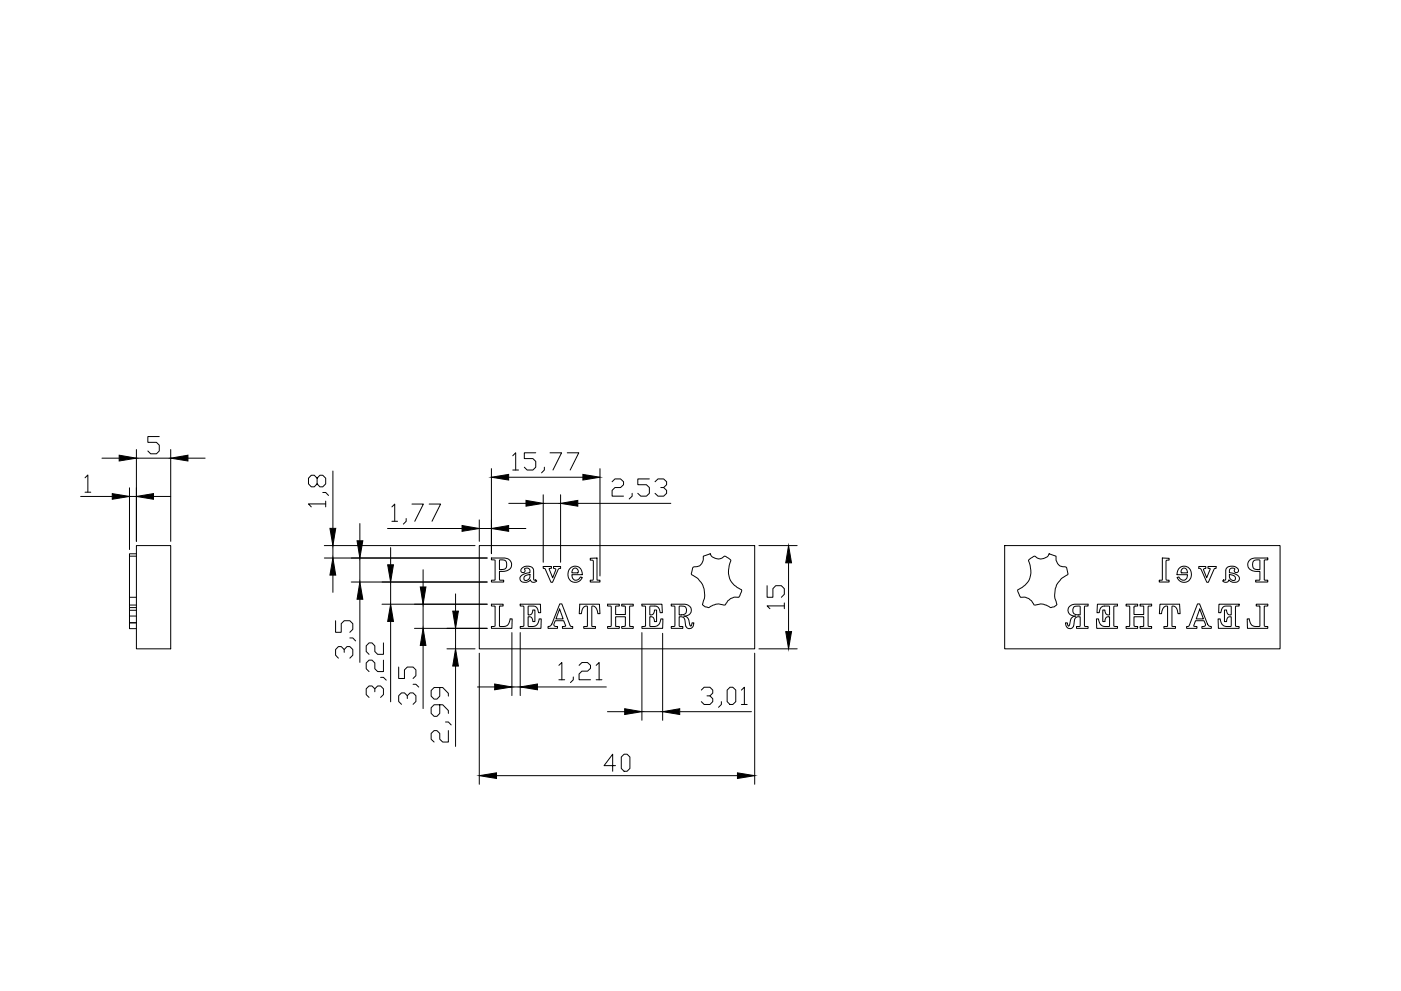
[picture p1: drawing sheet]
<svg xmlns="http://www.w3.org/2000/svg" width="420mm" height="297mm" viewBox="0 0 420 297" stroke-linecap="round" stroke-linejoin="round" font-family="sans-serif">
<!-- layer: 0 -->
<g fill="none" stroke="#000" stroke-width=".3">
<path d="M38.8 179h2.1M40.9 163.5h10.3v31h-10.3zM40.9 166.7h-2.1v14.7h2.1M40.9 166h-2.1v.7M143.7 163.5h82.6v31h-82.6zM147.4 167.3h3.5a2.02 2.02 0 0 1 2.5 1.7 2.02 2.02 0 0 1-2 2.2l-1.6 .1v2.5l1.3 .1v.6h-3.7v-.6l1.1-.1v-5.9l-1.1-.1zM149.8 167.9l.2-.1a1.51 1.51 0 0 1 2 1.2 1.51 1.51 0 0 1-1.5 1.7h-.7zM156.4 170.4a2.24 2.24 0 0 1 3.6 .3v2.9l.2 .3 .5-.1 .3 .4a1.09 1.09 0 0 1-1.1 .4 1.09 1.09 0 0 1-.8-.8 1.88 1.88 0 0 1-3.1-.1 1.89 1.89 0 0 1 2-1.9l.9-.1v-.7a.95 .95 0 0 0-.6-.7 .95 .95 0 0 0-1 .3 .66 .66 0 0 1-.2 .9 .66 .66 0 0 1-.9-.2 .66 .66 0 0 1 .2-.9zM157.3 172.8l1.6-.6a1.2 1.2 0 0 1-.2 1.4 1.2 1.2 0 0 1-1.5 .1zM162.9 169.8h2.5v.5l-.7 .1v.2l1 2.6 1-2.4-.1-.3-.6-.2v-.5h2.1v.5l-.7 .4-1.7 3.8h-.5l-1.7-4-.6-.2zM170.9 170.5a2.15 2.15 0 0 1 2.5-.6 2.15 2.15 0 0 1 1.2 2.4h-3.1a1.34 1.34 0 0 0 1 1.6 1.34 1.34 0 0 0 1.6-1l.5 .2a2.32 2.32 0 0 1-3.2 1.1 2.32 2.32 0 0 1-.8-3.3zM171.8 170.6a.87 .87 0 0 1 1.3-.1 .87 .87 0 0 1 .1 1.2h-1.7z"/>
<path d="M177 167.3h2v6.6h.9v.6h-2.9v-.6h.7l.2-.3v-5.5l-.2-.2h-.7zM210.9 166.7l2.1-.7a2.69 2.69 0 0 0 4.4 .7l1.8 1.2a6.3 6.3 0 0 0 1.8 8.1l1.4 .9-.9 2.1a3.8 3.8 0 0 0-3.3 1.2l-.2 .3a.96 .96 0 0 1-1.3 .8 5.4 5.4 0 0 0-4.3 .8l-.2-.1a1.52 1.52 0 0 1-1.5-1 6.5 6.5 0 0 0-3.3-8.9l.3-1.9 .4-.3a2.49 2.49 0 0 0 2.8-2.4zM301.3 163.5h82.6v31h-82.6zM308.6 167.8a2.37 2.37 0 0 1 1.8-1 2.61 2.61 0 0 0 4.2-.8l2.1 .7v.8a2.49 2.49 0 0 0 2.8 2.4l.4 .3 .3 1.3a.76 .76 0 0 1-.7 1.2 6.4 6.4 0 0 0-2.5 8.4l-.1 .2a1.89 1.89 0 0 1-2.5 .4l-.9-.4a4 4 0 0 0-3.2 .1l-.2-.1a3.8 3.8 0 0 0-3-2.3h-1.1l-.7-1.5-.1-.7a6 6 0 0 0 3.6-7.9l-.3-.8zM348.6 167.3h2v.6h-.7l-.2 .2v5.5l.2 .3h.7v.6h-2.9v-.6h.9zM353.5 170.5a2.27 2.27 0 0 1 3-.3 2.27 2.27 0 0 1 .7 2.9 2.23 2.23 0 0 1-2.1 1.5 2.23 2.23 0 0 1-2.1-1.5l.5-.2a1.34 1.34 0 0 0 1.7 1 1.34 1.34 0 0 0 .9-1.6h-3.1zM354.5 170.6a1.02 1.02 0 0 1 1.2-.1 1.02 1.02 0 0 1 .4 1.2h-1.7a.66 .66 0 0 1 .1-1.1zM359.5 169.8h2.1v.5l-.7 .4 1 2.5 1-2.6v-.2l-.6-.1v-.5h2.4v.5l-.5 .2-1.8 4h-.5l-1.7-3.8-.7-.4zM368.1 170.1a2.07 2.07 0 0 1 3.3 1.1 .68 .68 0 0 1-1 .3 .68 .68 0 0 1-.1-1 .98 .98 0 0 0-1.6 .5v.7a2.69 2.69 0 0 1 3 1.7 1.76 1.76 0 0 1-1.5 1.2 1.76 1.76 0 0 1-1.6-.8 1.07 1.07 0 0 1-.9 .8 1.07 1.07 0 0 1-1-.4l.2-.4 .5 .1 .2-.3v-2.6zM368.7 172.2l.4 .1a1.1 1.1 0 0 1 1.2 .4 1.1 1.1 0 0 1 0 1.2 1.31 1.31 0 0 1-1.3-.4 1.31 1.31 0 0 1-.3-1.3zM374.7 168l.7-.5 .9-.2h3.9v.5l-1 .1v5.9l1 .1v.6h-3.6v-.6l1.2-.1v-2.5a3.6 3.6 0 0 1-3.1-.8l-.2-.3a1.87 1.87 0 0 1 .2-2.2zM376.1 168.1l.9-.3 .8 .1v2.8a1.58 1.58 0 0 1-2.1-.9 1.73 1.73 0 0 1 .4-1.7z"/>
<path d="M38.8 181.4v.7h2.1M38.8 182.2v.7h2.1M38.8 182.9v1.8h2.1M38.8 184.7v1.9h2.1M40.9 186.7h-2.1v1.7h2.1M147.4 181.1h3.5v.6l-1.1 .1v5.9h1.5a1.8 1.8 0 0 0 1.6-1.8l.1-.4h.6l-.1 2.8h-6.1v-.5l1.1-.2v-5.8l-1.1-.1zM156 181.1h6.1l.1 2.5h-.7a1.97 1.97 0 0 0-1-1.9h-2.1v2.6a1.2 1.2 0 0 0 1.4-1.5h.6v3.5h-.6a1.15 1.15 0 0 0-1.4-1.4v2.8l1.3 .1a2.08 2.08 0 0 0 2-2.3h.6l-.1 2.8h-6.2v-.5l1.1-.2v-5.7l-.2-.2h-.9zM167.8 182.5l1.1 3h-2.2zM167.9 181h.6l2.5 6.5 .1 .2 .7 .1v.5h-3.1v-.5l.9-.2-.5-1.5h-2.6l-.3 .7a.59 .59 0 0 0-.1 .7 .59 .59 0 0 0 .7 .3h.4v.5h-2.8v-.5l.5-.1 .6-.6zM173.9 181.1h5.9l.1 2.8h-.6a2.16 2.16 0 0 0-1.4-2.2l-.4 .1v5.8l1.1 .2v.5h-3.5v-.5l1.1-.1v-5.8a.93 .93 0 0 0-1-.1 .93 .93 0 0 0-.6 .8l-.3 1.3h-.6zM182.2 181.1h3.5v.6l-1.1 .1v2.4h3l-.1-2.5h-1v-.6h3.4v.6l-1.1 .1 .1 5.9 1 .1v.5h-3.4v-.5l1-.1 .1-2.8h-3v2.8l1.1 .1v.5h-3.5v-.5l1.1-.2v-5.7l-.2-.2h-.9zM192.5 181.1h6l.1 2.5h-.6a1.97 1.97 0 0 0-1.1-1.9h-2v2.6a1.2 1.2 0 0 0 1.4-1.5h.6v3.5h-.6a1.15 1.15 0 0 0-1.4-1.4v2.8l1.3 .1a2.08 2.08 0 0 0 2-2.3h.6l-.1 2.8h-6.2v-.5l1.1-.2v-5.7l-.2-.2h-.9z"/>
<path d="M201.3 181.1h3.7a1.84 1.84 0 0 1 2.3 1.7 1.84 1.84 0 0 1-2.2 1.9 1.65 1.65 0 0 1 1.5 1.2l.5 1.7 .3-.1 .1-.8h.6a1.3 1.3 0 0 1-.8 1.6 1.3 1.3 0 0 1-1.6-.6l-.2-1.4a1.32 1.32 0 0 0-1.8-1.4v2.8l1.1 .1v.5h-3.5v-.5l1-.1 .1-.2v-5.6l-.2-.2h-.9zM203.7 181.7h.2a1.43 1.43 0 0 1 1.8 .4 1.43 1.43 0 0 1-.2 1.8l-.6 .3-1.2 .1zM320.7 181.8l.7-.5 .9-.2h4v.6h-.9l-.2 .2v5.6l.1 .2 1 .1v.5h-3.5v-.5l1.1-.1v-2.8a1.36 1.36 0 0 0-1.7 1.4l-.1 .7a1.26 1.26 0 0 1-1.3 1.4 1.26 1.26 0 0 1-1.2-1.4l-.1-.3h.6l.3 1 .3-.4a3 3 0 0 1 .9-2.3l1-.3a1.78 1.78 0 0 1-2-.8 1.78 1.78 0 0 1 .1-2.1zM322 181.9l.7-.2h1.2v2.6a1.74 1.74 0 0 1-2.2-1zM329.1 181.1h6v.6h-.8l-.3 .2v5.7l1.1 .2v.5h-6.2l-.1-2.8h.7a2.05 2.05 0 0 0 1.9 2.3l1.4-.1v-2.8a1.15 1.15 0 0 0-1.4 1.4h-.7v-3.5h.7a1.2 1.2 0 0 0 1.4 1.5l-.1-2.6h-1.5a1.4 1.4 0 0 0-1.4 1.3l-.2 .6h-.6zM337.7 181.1h3.5v.6h-1.1v2.5h2.9v-2.4l-1.1-.1v-.6h3.5v.6h-.9l-.2 .2v5.7l1.1 .2v.5h-3.5v-.5l1.1-.1v-2.8h-2.9v2.8l1.1 .1v.5h-3.5v-.5l.9-.1 .2-.4v-5.5l-1.1-.1zM347.9 181.1h5.9l.1 2.8h-.6a1.87 1.87 0 0 0-1.7-2.2l-.1 6 1 .1v.5h-3.4v-.5l1.1-.2v-5.8a1.06 1.06 0 0 0-1.6 1l-.3 1.1h-.6zM359.1 181h.7l2.3 6.1 .5 .5 .7 .2v.5h-2.9v-.5h.5a.59 .59 0 0 0 .6-.3 .59 .59 0 0 0-.1-.7l-.3-.7h-2.6l-.5 1.5 1 .2v.5h-3.1v-.5l.6-.1 .2-.2zM359.8 182.5l1.1 3h-2.2zM365.6 181.1h6v.6h-.8l-.3 .2v5.7l1.1 .2v.5h-6.2l-.1-2.8h.6a2.05 2.05 0 0 0 2 2.3l1.3-.1v-2.8a1.15 1.15 0 0 0-1.4 1.4h-.6v-3.5h.6a1.2 1.2 0 0 0 1.4 1.5v-2.6h-1.5a1.4 1.4 0 0 0-1.4 1.3l-.2 .6h-.6zM376.7 181.1h3.5v.6l-1 .1v5.8l1 .2v.5h-6.1l-.1-2.8h.6a2.1 2.1 0 0 0 1.7 2.2l1.5-.1v-5.8l-1.1-.1z"/>
</g>
<!-- layer: AM_5 -->
<g fill="none" stroke="#000" stroke-width=".3">
<path d="M30.6 137.3h5.1M40.9 134.7v27.6M40.9 137.3h10.3M47.8 130.9h-3.5v1.7h2.6l.9 .8v1.8l-.9 .8h-1.7l-.9-.8M51.2 134.7v27.6M56.4 137.3h5.1M153.8 136.6l.9-.9v5.2M160.7 135.7h-3.5v1.8h2.6l.9 .8v1.7l-.9 .9h-1.7l-.9-.9M164.9 135.7h3.5l-2.6 5.2M170.1 135.7h3.5l-2.6 5.2M24.2 148.8h9.5M25.5 143.2l.8-.8v5.1"/>
<path d="M25.5 147.5h1.7M38.8 146.2v18.5M38.8 148.8h2.1M46 148.8h5.2M95.1 143.3l.8-.8h.9l.9 .8v1.7l-.9 .9h-.9l-.8-.9v-1.7l-.9-.8h-.8l-.9 .8v1.7l.9 .9h.8l.9-.9M96.8 147.6h.9l.8 .9M97.7 151h-5.2l.9 .9M97.7 150.2v1.7M99.8 141.2v17.2M107.9 156.9v5.2M116.2 158.4h22.4M117.5 151.9l.9-.8v5.2"/>
<path d="M117.5 156.3h1.7M121.8 155.4v.9l-.8 .8M123.5 151.1h3.5l-2.6 5.2M128.7 151.1h3.4l-2.5 5.2M143.7 155.8v6.5M143.7 158.4h3.7M147.4 140.5v25.4M152.5 158.4h5.2M152.5 143h22.3M152.6 150.9h5.1M153.8 140.9h1.7M162.9 148.3v20.2"/>
<path d="M162.9 150.9h5.2M163.3 140v.9l-.9 .8M168.1 148.3v20.2M173.3 150.9h27.9M179.9 140.5v32.1M183.6 144.4l.8-.8h1.7l.9 .8v.9l-.9 .8h-1.7l-.8 .9v1.7h3.4M189.6 147.9v.8l-.9 .9M194.7 143.6h-3.4v1.7h2.6l.8 .8v1.8l-.8 .8h-1.7l-.9-.8M196.4 144.4l.9-.8h1.7l.9 .8v.9l-.9 .8h-.8M199 146.1l.9 .9v.9l-.9 .8h-1.7l-.9-.8M97.3 167.3h48.8M97.3 163.5h45.2"/>
<path d="M99.8 163.5v3.8M99.8 172.4v5.1M105.3 174.5h40.8M107.9 167.3v7.2M107.9 179.6v18.9M117.2 164.1v5.2M117.2 174.5v6.6M126.9 170.8v5.1M136.6 178v5.2M227.6 163.5h11.5M230.1 175.6v3.4h1.7v-2.6l.8-.8h1.7l.9 .8v1.7l-.9 .9M236.5 168.7v20.6"/>
<path d="M100.6 186.1v3.4h1.7v-2.6l.9-.8h1.7l.9 .8v1.7l-.9 .9M103.2 195.5v-.8l-.9-.9h-.8l-.9 .9v1.7l.9 .9M103.2 194.7l.9-.9h.8l.9 .9v1.7l-.9 .9M104.9 191.2h.9l.9 .9M114.6 181.1h31.5M115 197.9v3.4h-1.7l-.9-.9v-1.7l-.8-.8h-.9l-.9 .8v1.7l.9 .9M115 192.7v3.4h-1.7l-.9-.8v-1.7l-.8-.9h-.9l-.9 .9v1.7l.9 .8M117.2 186.3v24.1M119.6 199.9v3.5h1.7v-2.6l.8-.9h1.8l.8 .9v1.7l-.8 .9M124.3 188.3h21.8M126.9 181.1v7.2M126.9 193.5v18.9"/>
<path d="M134 194.5h8.5M136.6 188.3v6.2M136.6 199.6v24.1M143.7 195.8v39.3M153.5 189.6v18.9M156 189.6v18.9M167.6 199.4l.9-.8v5.2M173.7 199.4l.8-.8h1.7l.9 .8v.9l-.9 .9h-1.7l-.8 .8v1.8h3.4M178.8 199.4l.9-.8v5.2M192.5 189.6v26.3M198.7 189.8v26.1M226.3 195.8v39.3"/>
<path d="M227.6 194.5h11.5M235.2 181.6h-5.1l.8 .9M235.2 180.7v1.8M112.4 207.3v-.8l-.8-.9h-.9l-.9 .9v1.7l.9 .8M112.4 206.5l.9-.9h.8l.9 .9v1.7l-.9 .8M114.1 203h.9l.8 .9M122.1 209.4v-.9l-.8-.8h-.9l-.8 .8v1.8l.8 .8M122.1 208.5l.9-.8h.9l.8 .8v1.8l-.8 .8M123.9 205.1h.8l.9 .9M131.9 211.2v2.6l-.9 .9h-.8l-.9-.9v-1.7l.9-.9h2.6l1.7 1.8v.8M131.9 206.1v2.6l-.9 .9h-.8l-.9-.9v-1.7l.9-.9h2.6l1.7 1.7v.9M133.6 216.4h.9l.8 .9"/>
<path d="M134.5 219v3.4h-1.7l-.9-.8v-1.8l-.9-.8h-.8l-.9 .8v1.8l.9 .8M143.2 205.9h5.2M153.5 205.9h2.5M161.2 205.9h20.6M167.6 203.8h1.7M171.9 202.9v.9l-.8 .8M178.8 203.8h1.7M182.2 213.3h5.1M192.5 213.3h6.2M203.8 213.3h21.6M210.3 206.8l.9-.8h1.7l.9 .8v.9l-.9 .9h-.9M212.9 208.6l.9 .8v.9l-.9 .9h-1.7l-.9-.9"/>
<path d="M216.3 210.3v.9l-.8 .8M218.1 206.8l.8-.8h.9l.9 .8v3.5l-.9 .9h-.9l-.8-.9zM222.3 206.8l.9-.8v5.2M222.3 211.2h1.8M148.9 232.5h72.3M184.6 229.5h-3.4l2.5-3.4v5.1M187.2 226.1h.9l.8 .8v3.4l-.8 .9h-.9l-.9-.9v-3.4z"/>
</g>
<g fill="#000" stroke="#000" stroke-width=".3">
<path d="M35.7 136.4l5.2 .9-5.2 .9zM51.2 137.3l5.2-.9v1.8zM33.7 148l5.1 .8-5.1 .8zM40.9 148.8l5.1-.8v1.6zM98.9 158.4h1.8l-.9 5.1zM138.6 157.5l5.1 .9-5.1 .9zM147.4 158.4l5.1-.9v1.8zM147.4 143l5.1-.8v1.7zM157.7 150l5.2 .9-5.2 .8zM168.1 150.9l5.2-.9v1.7zM174.8 142.2l5.1 .8-5.1 .9zM99.8 167.3l.9 5.1h-1.8z"/>
<path d="M107.1 162.1h1.7l-.9 5.2zM107.9 174.5l.9 5.1h-1.7zM116.3 169.3h1.7l-.8 5.2zM126 175.9h1.7l-.8 5.2zM236.5 163.5l.9 5.2h-1.8zM117.2 181.1l.8 5.2h-1.7zM126.9 188.3l.8 5.2h-1.7zM135.8 183.2h1.7l-.9 5.1zM136.6 194.5l.9 5.1h-1.7zM235.6 189.3h1.8l-.9 5.2zM148.4 205l5.1 .9-5.1 .9zM156 205.9l5.2-.9v1.8z"/>
<path d="M187.3 212.4l5.2 .9-5.2 .9zM198.7 213.3l5.1-.9v1.8zM143.7 232.5l5.2-.9v1.7zM221.2 231.6l5.1 .9-5.1 .8z"/>
</g>
</svg>
